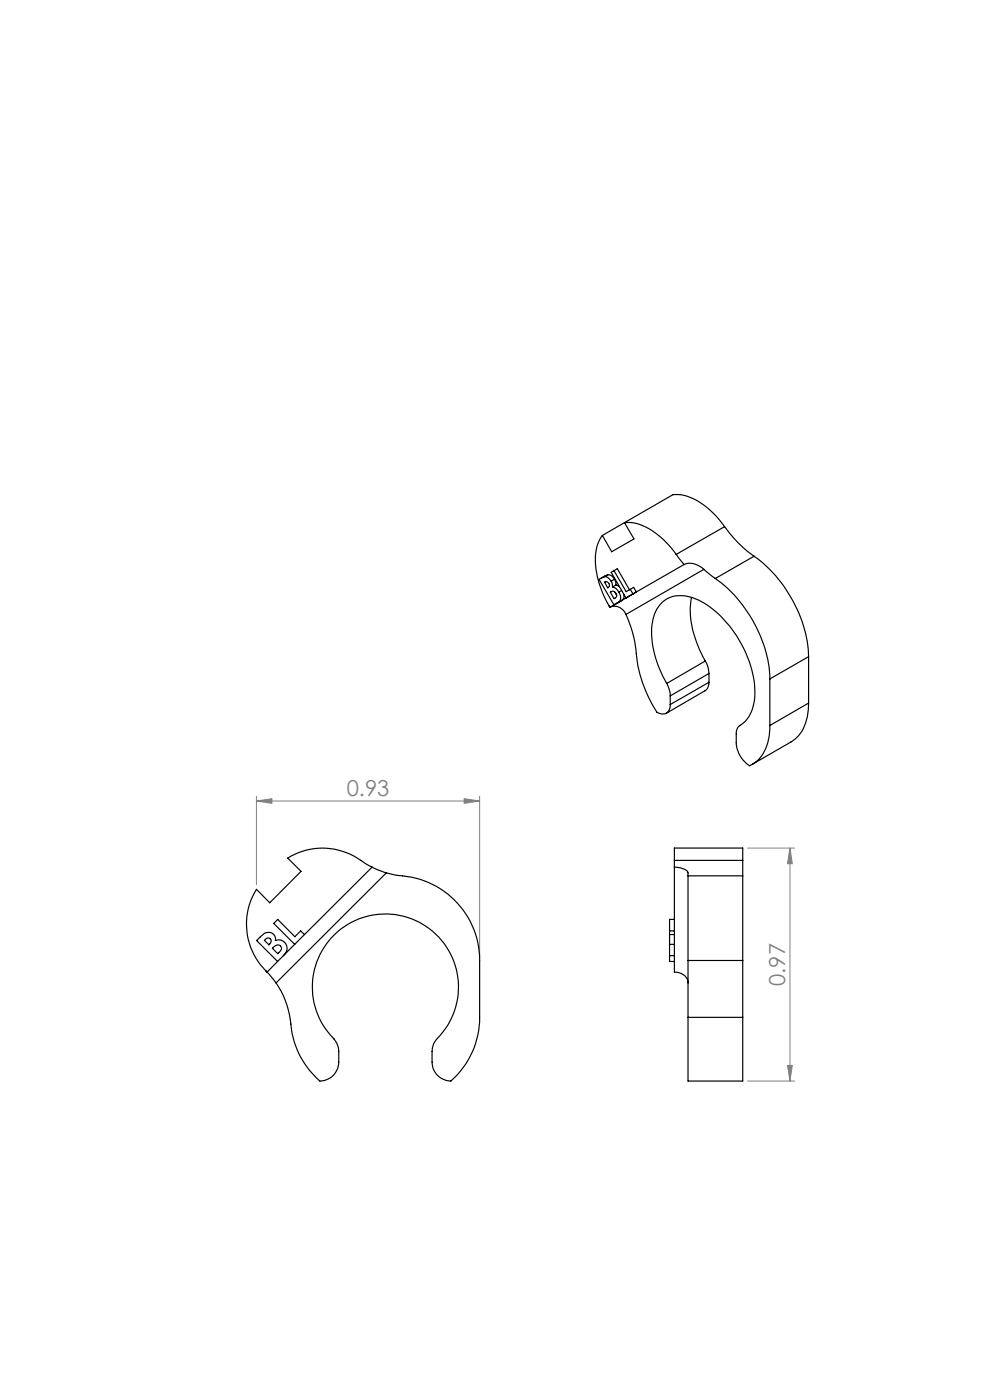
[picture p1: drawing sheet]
<svg xmlns="http://www.w3.org/2000/svg" width="210mm" height="297mm" viewBox="0 0 210 297" stroke-linecap="round" stroke-linejoin="round" font-family="sans-serif">
<defs><g id="words">
<g font-size="4.7" fill="#808080">
<text x="73.6" y="168.9">0.93</text>
<text x="166.6" y="209.1" transform="rotate(-90 166.6 209.1)">0.97</text>
</g>
</g></defs>
<path d="M54.4 169.9l3.3-.5v1zM54.4 168.9v18.8M54.4 169.9h47.3M98.5 169.4l3.2 .5-3.2 .5zM101.7 168.9v33.8M158.6 179.9h10M167.6 179.9l.5 3.3h-1.1zM167.6 179.9v49.4M158.6 229.3h10M167 226h1.1l-.5 3.3z" fill="none" stroke="#808080" stroke-width=".21"/>
<g fill="#808080">
<path d="M54.4 169.9l3.3-.5v1zM98.5 169.4l3.2 .5-3.2 .5z"/>
<path d="M167.6 179.9l.5 3.3h-1.1zM167 226h1.1l-.5 3.3z"/>
</g>
<g fill="none" stroke="#000" stroke-width=".25">
<path d="M127.8 113.6a9.9 9.9 0 0 0-1.2 8 22.2 22.2 0 0 0 2.8 7.2M132.5 110.9a10.9 10.9 0 0 1 8.2 3.6l2.7 3.1M132.5 110.9l10.2-6a10.9 10.9 0 0 1 8.3 3.6l1.1 1.2 1.6 2M132.5 110.9l2 3.4-4.7 2.7-2-3.4M132.5 110.9l-4.7 2.7M143.4 117.6l1.7 2.2M145.1 119.8a3.8 3.8 0 0 1 4.2 1M145.1 119.8l-10.1 5.8M153.7 111.7a25.5 25.5 0 0 0 6.2 6.3M153.7 111.7l-10.3 5.9M159.9 118a28.3 28.3 0 0 1 11.6 21.3M159.9 118l-8.2 4.7"/>
<path d="M128.3 123.5a.66 .66 0 0 1 .9 .3 .66 .66 0 0 1-.3 .9zM128.3 122.3l-.7 .3M128.3 122.3a1.51 1.51 0 0 1 1.3 1M129 121.9a1.51 1.51 0 0 1 1.4 1M129 121.9l-1.9 1 3.1 5.4M129 121.9l-.7 .4M129.4 128.8a2.55 2.55 0 0 1 3.4 1.5M129.5 125.6a.8 .8 0 0 1 1.2 .3 .8 .8 0 0 1-.5 1.1zM129.6 123.3l.3 1.2M129.9 124.5l.8 .4 .6 .7M130.2 121.1l.8-.5 2.5 4.5M130.2 121.1l-.6 .3 3.2 5.5 1.5-.9"/>
<path d="M130.2 121.1l2.6 4.4 .9-.5M130.4 122.9l.2 .7v.5M130.4 122.9l-.8 .4M130.4 125.6l.4 .7M130.6 124.1l.8 .4M130.6 124.1l-.7 .4M131 127.9l-1.6 .9M131 127.9l-.8 .4M131.1 127.8l-.9 .5M131.3 125.6a1.57 1.57 0 0 1-.2 2.2M131.8 127.4l-.8 .5M131.8 127.4l-.7 .4"/>
<path d="M131.9 125.3l-.6 .3M132.3 126a1.11 1.11 0 0 1-.5 1.4M132.8 130.3a27.4 27.4 0 0 1 2.4 10.1 28.9 28.9 0 0 0 4.1 10.7 1.71 1.71 0 0 0 2 .2 1.71 1.71 0 0 0 .9-1.8M133.7 125l.7-.4 .6 1M133.7 125l.6 1M135 125.6l-3.2 1.8M135 125.6l-.7 .4M146.7 126.7a20.1 20.1 0 0 0 2.9 13.5l-8.2 4.8M149.3 120.8l2.4 1.9M149.3 120.8l-16.5 9.5M151.7 122.7a28.3 28.3 0 0 1 11.6 21.3M171.5 139.3l-8.2 4.7"/>
<path d="M171.5 139.3v9.9M141.4 145a20.8 20.8 0 0 1-3-13 6.1 6.1 0 0 1 8.6-5.2 20.7 20.7 0 0 1 10.6 10.4 18.9 18.9 0 0 1 2.1 12.7 6.8 6.8 0 0 1-3.1 4.3l-.4 .9v2.4a6.2 6.2 0 0 0 2.8 5 8 8 0 0 0 4.2-7.1l.1-1.5M141.4 145v-.1a6.4 6.4 0 0 1 .8 2.7M142.2 147.6v1.9M149.6 140.2a5.6 5.6 0 0 1 .8 2.7M150.4 144.7l-.3 1.3-.3 .4-8.4 4.9M150.4 142.9l-8.2 4.7M150.4 144.7l-8.2 4.8M150.4 142.9v1.8M163.3 144v9.9M171.5 149.2a9.4 9.4 0 0 1-3.3 8l-8.6 4.9M171.5 149.2l-8.2 4.7"/>
<path d="M56.3 199.3a.67 .67 0 0 1 1-.1 .67 .67 0 0 1-.1 1l-.2 .2-.9-.9zM64.6 198.3l-.8-.8-1.3 1.2-3.6-3.7-.8 .9 4.4 4.4M78.9 184l3.1 1.2M78.9 184l-.9-.5a15.5 15.5 0 0 0-11.3-3.5l-1.7 .3-1.6 .6-2.4 1.1 2.9 2.9-6.7 6.6-2.8-2.8a14 14 0 0 0 2.3 17.5M78.9 184l-16.4 16.3M82 185.2l1.6 .4a18.7 18.7 0 0 1 16.2 9.9 17.5 17.5 0 0 1 1.9 8.3v12a17.9 17.9 0 0 1-6.1 13.5 4 4 0 0 1-3.9-4v-2.2a4.3 4.3 0 0 1 1.7-3.5 15.5 15.5 0 0 0-1.2-21.6 15.5 15.5 0 0 0-21.6 .7 15.5 15.5 0 0 0 .2 21.6h-.1a4.3 4.3 0 0 1 1.2 2.8 8.2 8.2 0 0 1-.3 3.6 4 4 0 0 1-3.8 2.6 18.4 18.4 0 0 1-6.2-13.1 18.2 18.2 0 0 0-3-7.7M82 185.2l-23.4 23.3M142 198.3h1.1M142 197.5h1.1M143.1 184a3.7 3.7 0 0 1 2.8 1v.8M143.1 182.5v1.5M143.1 184v22.2a2.67 2.67 0 0 1 2.8 2.3"/>
<path d="M143.1 182.5v-2.6h14.5v2.6M143.1 182.5h14.5M143.1 195h-1.1v5.3M145.9 185.8v18M145.9 185.8h11.7M157.6 185.8v18M157.6 182.5v3.3M56.7 206.2l1.9 2.3M57.8 201.2a1.1 1.1 0 0 1 1.8-.3l.1 .1a1.43 1.43 0 0 1-.8 1.3zM58.9 204l-2.2 2.2M60.1 202.7a1.83 1.83 0 0 0 .6-2.3 1.83 1.83 0 0 0-2.3-.9 1.53 1.53 0 0 0-.9-1.6 1.53 1.53 0 0 0-1.8 .5l-1.3 1.1 4.5 4.5M62.5 200.3l-3.6 3.7"/>
<path d="M142 200.4v2.3M142 202.7v1.3h1.1M142 200.3h1.1M142 202.7h1.1M145.9 215.8v13.5h11.7v-13.5M145.9 215.8h11.7M145.9 203.8h11.7M145.9 203.8v12M157.6 203.8v12"/>
</g>
<use href="#words"/>
</svg>
